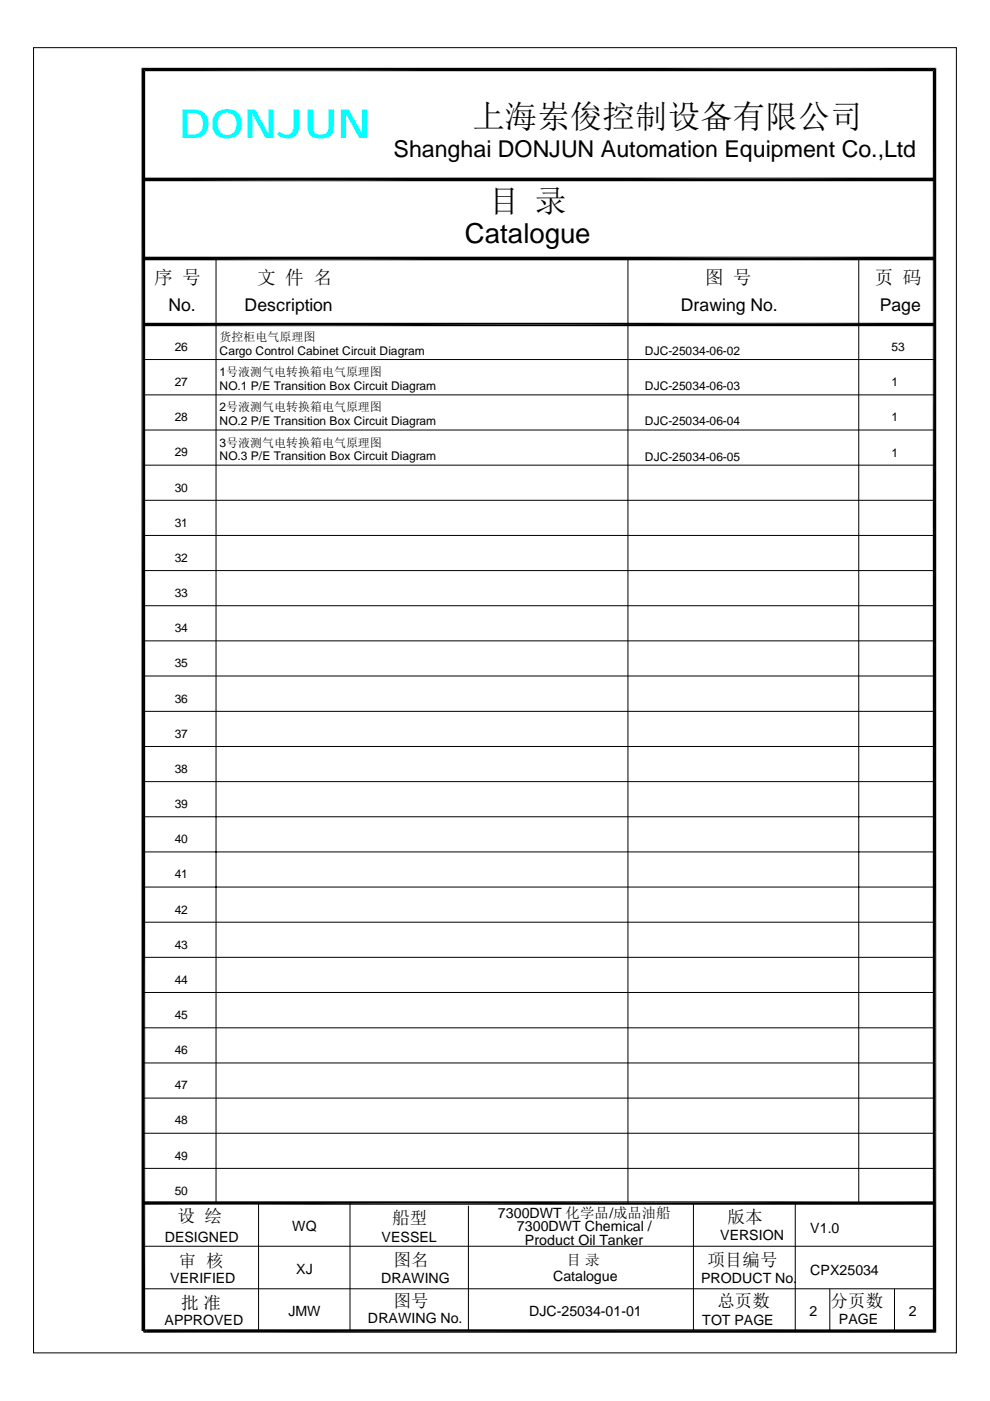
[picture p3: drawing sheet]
<svg xmlns="http://www.w3.org/2000/svg" width="210mm" height="297mm" viewBox="0 0 210 297" stroke-linecap="round" stroke-linejoin="round" font-family="sans-serif">
<defs><g id="words">
<text font-size="8.5" fill="#0ff" x="38" y="29.3">DONJUN</text>
<text font-size="6.9" x="100.2" y="27.1">上海岽俊控制设备有限公司</text>
<text font-size="6.6" x="103.5" y="44.9">目 录</text>
<text font-size="5.8" x="98.6" y="51.4">Catalogue</text>
<text font-size="4.9" x="83.4" y="33.4">Shanghai DONJUN Automation Equipment Co.,Ltd</text>
<g font-size="4">
<text x="32.7" y="60.3">序 号</text>
<text x="54.5" y="60.3">文 件 名</text>
<text x="149.4" y="60.3">图 号</text>
<text x="185.5" y="60.3">页 码</text>
</g>
<g font-size="3.7">
<text x="35.7" y="65.9">No.</text>
<text x="51.9" y="65.9">Description</text>
<text x="144.4" y="65.9">Drawing No.</text>
<text x="186.5" y="65.9">Page</text>
<text x="37.6" y="259.2">设 绘</text>
<text x="83.1" y="259.4">船型</text>
<text x="154.3" y="259.4">版本</text>
<text x="37.9" y="268.6">审 核</text>
<text x="83.4" y="268.3">图名</text>
<text x="150" y="268.4">项目编号</text>
<text x="38.4" y="277.5">批 准</text>
<text x="83.4" y="277.1">图号</text>
<text x="152.1" y="277.1">总页数</text>
<text x="176.1" y="277.1">分页数</text>
</g>
<text font-size="3.1" x="120.1" y="268.2">目 录</text>
<g font-size="3">
<text x="34.9" y="263.3">DESIGNED</text>
<text x="62" y="261">WQ</text>
<text x="80.9" y="263.3">VESSEL</text>
<text x="105.6" y="258.3">7300DWT 化学品/成品油船</text>
<text x="109.6" y="261.1">7300DWT Chemical /</text>
<text x="152.7" y="262.8">VERSION</text>
<text x="171.8" y="261.4">V1.0</text>
<text x="111.3" y="264">Product Oil Tanker</text>
<text x="36.1" y="272.1">VERIFIED</text>
<text x="62.8" y="270.1">XJ</text>
<text x="80.8" y="272">DRAWING</text>
<text x="117.3" y="271.6">Catalogue</text>
<text x="148.6" y="272">PRODUCT No.</text>
<text x="171.8" y="270.4">CPX25034</text>
<text x="34.9" y="281">APPROVED</text>
<text x="61.2" y="279.1">JMW</text>
<text x="78" y="280.4">DRAWING No.</text>
<text x="112.2" y="279">DJC-25034-01-01</text>
<text x="148.9" y="281">TOT PAGE</text>
<text x="171.6" y="279.1">2</text>
<text x="177.8" y="280.7">PAGE</text>
<text x="192.7" y="279.1">2</text>
</g>
<g font-size="2.5">
<text x="37" y="74.4">26</text>
<text x="46.6" y="75.2">Cargo Control Cabinet Circuit Diagram</text>
<text x="46.6" y="72.3">货控柜电气原理图</text>
<text x="136.7" y="75.3">DJC-25034-06-02</text>
<text x="189" y="74.5">53</text>
<text x="37" y="81.9">27</text>
<text x="46.6" y="79.8">1号液测气电转换箱电气原理图</text>
<text x="46.6" y="82.7">NO.1 P/E Transition Box Circuit Diagram</text>
<text x="136.7" y="82.7">DJC-25034-06-03</text>
<text x="189" y="81.9">1</text>
<text x="37" y="89.3">28</text>
<text x="46.6" y="87.2">2号液测气电转换箱电气原理图</text>
<text x="189" y="89.4">1</text>
<text x="46.6" y="90.1">NO.2 P/E Transition Box Circuit Diagram</text>
<text x="46.6" y="94.7">3号液测气电转换箱电气原理图</text>
<text x="136.7" y="90.2">DJC-25034-06-04</text>
<text x="37" y="96.8">29</text>
<text x="46.6" y="97.6">NO.3 P/E Transition Box Circuit Diagram</text>
<text x="136.7" y="97.6">DJC-25034-06-05</text>
<text x="189" y="96.8">1</text>
<text x="37" y="104.2">30</text>
<text x="37" y="111.7">31</text>
<text x="37" y="119.1">32</text>
<text x="37" y="126.6">33</text>
<text x="37" y="134.1">34</text>
<text x="37" y="141.5">35</text>
<text x="37" y="149">36</text>
<text x="37" y="156.4">37</text>
<text x="37" y="163.9">38</text>
<text x="37" y="171.3">39</text>
<text x="37" y="178.8">40</text>
<text x="37" y="186.2">41</text>
<text x="37" y="193.7">42</text>
<text x="37" y="201.2">43</text>
<text x="37" y="208.6">44</text>
<text x="37" y="216.1">45</text>
<text x="37" y="223.5">46</text>
<text x="37" y="231">47</text>
<text x="37" y="238.4">48</text>
<text x="37" y="245.9">49</text>
<text x="37" y="253.3">50</text>
</g>
</g></defs>
<g fill="none" stroke="#000" stroke-width=".21">
<path d="M7.1 10.1h195.7v276.7h-195.7zM30.4 14.8h167.7v267.4h-167.7zM30.4 38h167.7M30.4 54.8h167.7M45.8 54.8v200.3M133.1 54.8v200.3M182.1 54.8v200.3M30.4 76.2h167.7M30.4 98.6h167.7M30.4 83.7h167.7M30.4 91.2h167.7M30.4 113.5h167.7"/>
<path d="M30.4 106.1h167.7M30.4 135.9h167.7M30.4 128.4h167.7M30.4 121h167.7M30.4 158.3h167.7M30.4 150.8h167.7M30.4 143.3h167.7M30.4 165.7h167.7M30.4 173.2h167.7M30.4 180.6h167.7M30.4 188.1h167.7M30.4 195.5h167.7"/>
<path d="M30.4 203h167.7M30.4 210.4h167.7M30.4 217.9h167.7M30.4 225.4h167.7M30.4 232.8h167.7M30.4 240.3h167.7M30.4 247.7h167.7M54.8 255.1v27.1M74.2 255.1v27.1M99.3 255.6v26.6M147 255.1v27.1M168.6 255.1v27.1"/>
<path d="M30.4 273.2h167.7M30.4 264.2h167.7M175.9 273.2v9M189.7 273.2v9"/>
</g>
<g fill="#000">
<path d="M30 14.4h168.5l-167.7 .7zM30.8 15.1l167.7-.7-.7 .7zM197.8 15.1l.7 267.5-.7-.8zM197.8 15.1l.7-.7v268.2zM30.4 37.7h167.7l-167.7 .7zM30.4 38.4l167.7-.7v.7zM30.4 55.2l167.7-.8v.8zM30.4 54.4h167.7l-167.7 .8zM30.4 68.4h167.7l-167.7 .8zM30.4 69.2l167.7-.8v.8zM30.4 254.7h167.7l-167.7 .7zM30.4 255.4l167.7-.7v.7z"/>
<path d="M30 14.4l.8 267.8h-.8zM30 14.4l.8 .7v267.1zM31.1 281.8v.8h-.7zM30.4 281.8h.7l-.7 .8zM31.1 281.8h166.7l-166.7 .8zM31.1 282.6l166.7-.8 .7 .8z"/>
</g>
<use href="#words"/>
</svg>
